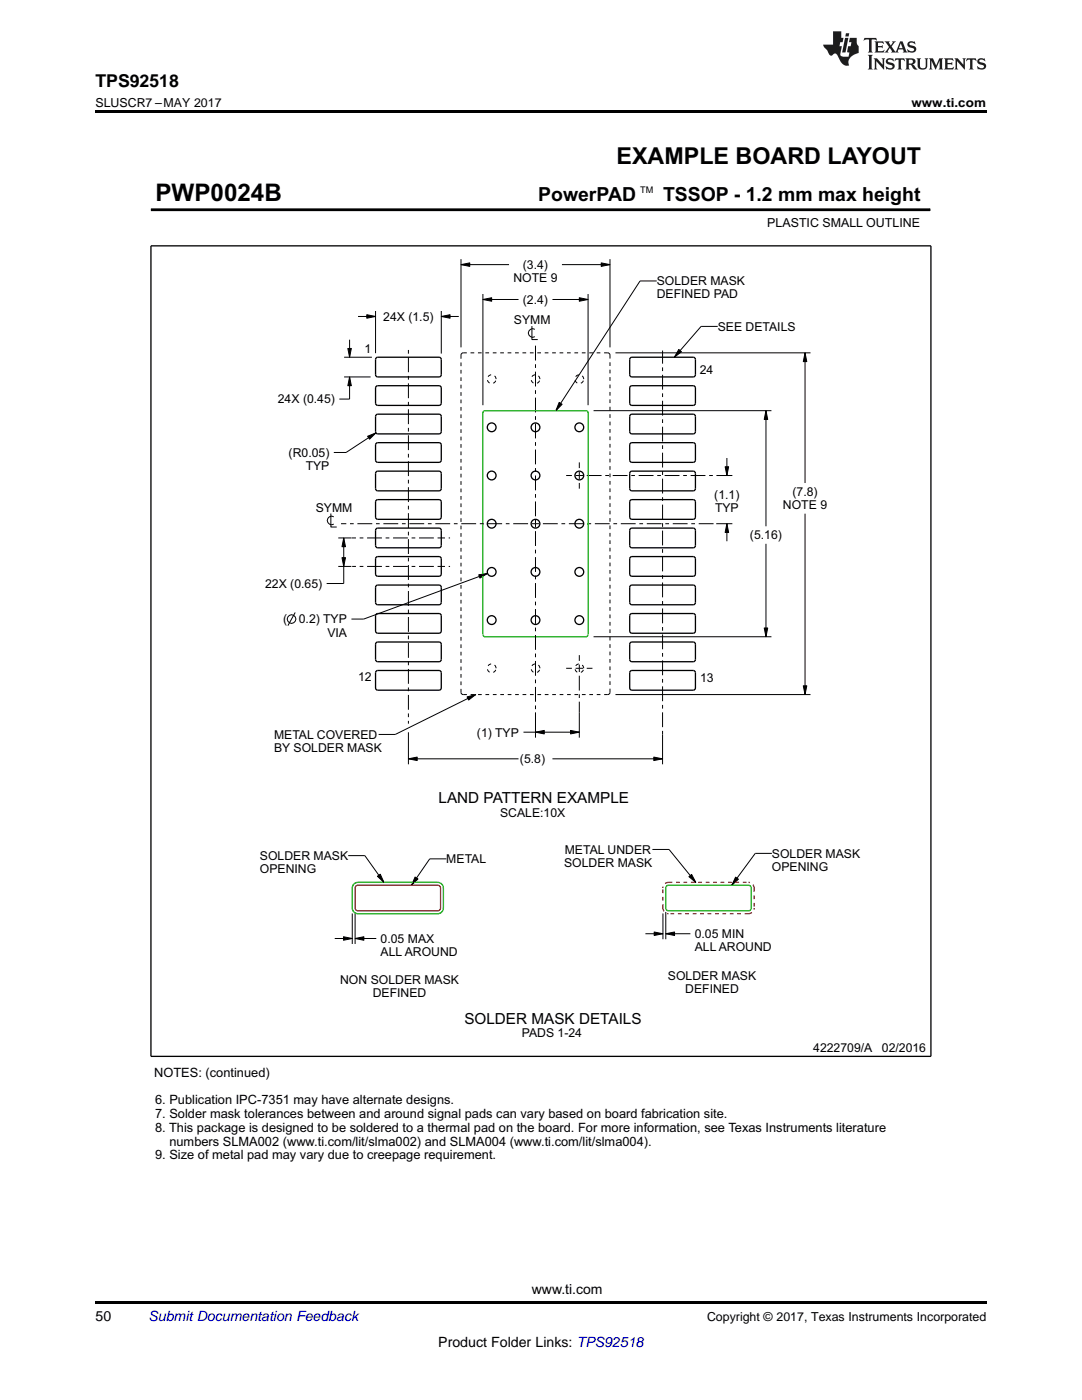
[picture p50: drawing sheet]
<svg xmlns="http://www.w3.org/2000/svg" width="216mm" height="279mm" viewBox="0 0 216 279" stroke-linecap="round" stroke-linejoin="round" font-family="sans-serif">
<defs><g id="words">
<text font-size="4.8" x="31" y="40.1">PWP0024B</text>
<text font-size="4.6" x="123" y="32.7">EXAMPLE BOARD LAYOUT</text>
<g font-size="3.9">
<text x="107.4" y="40.1">PowerPAD</text>
<text x="132.3" y="40.1">TSSOP - 1.2 mm max height</text>
</g>
<text font-size="3.5" x="19" y="17.3">TPS92518</text>
<g font-size="3.1">
<text x="87.5" y="160.2">LAND PATTERN EXAMPLE</text>
<text x="92.7" y="204.3">SOLDER MASK DETAILS</text>
</g>
<g font-size="2.8">
<text x="19" y="263.6">50</text>
<text x="106.1" y="258.2">www.ti.com</text>
<text x="87.5" y="268.9">Product Folder Links: TPS92518</text>
</g>
<text font-size="2.8" fill="#0000c8" x="29.6" y="263.6">Submit Documentation Feedback</text>
<g font-size="2.6">
<text x="30.8" y="214.9">NOTES: (continued)</text>
<text x="31" y="220.4">6. Publication IPC-7351 may have alternate designs.</text>
<text x="31" y="223.1">7. Solder mask tolerances between and around signal pads can vary based on board fabrication site.</text>
<text x="31" y="225.9">8. This package is designed to be soldered to a thermal pad on the board. For more information, see Texas Instruments literature</text>
<text x="31" y="231.4">9. Size of metal pad may vary due to creepage requirement.</text>
<text x="33.8" y="228.6">numbers SLMA002 (www.ti.com/lit/slma002) and SLMA004 (www.ti.com/lit/slma004).</text>
</g>
<g font-size="2.5">
<text x="19" y="21.4">SLUSCR7 –MAY 2017</text>
<text x="181.9" y="21.4">www.ti.com</text>
<text x="153.1" y="45.4">PLASTIC SMALL OUTLINE</text>
<text x="141.1" y="263.6">Copyright © 2017, Texas Instruments Incorporated</text>
</g>
<g font-size="2.4">
<text x="104.3" y="53.7">(3.4)</text>
<text x="102.4" y="56.3">NOTE 9</text>
<text x="131" y="56.9">SOLDER MASK</text>
<text x="131" y="59.6">DEFINED PAD</text>
<text x="76.5" y="64">24X (1.5)</text>
<text x="102.6" y="64.7">SYMM</text>
<text x="104.3" y="60.6">(2.4)</text>
<text x="72.8" y="70.4">1</text>
<text x="143.2" y="66">SEE DETAILS</text>
<text x="139.6" y="74.6">24</text>
<text x="55.4" y="80.5">24X (0.45)</text>
<text x="57.6" y="91.2">(R0.05)</text>
<text x="61" y="93.8">TYP</text>
<text x="142.5" y="99.6">(1.1)</text>
<text x="156.2" y="101.6">NOTE 9</text>
<text x="158.1" y="99">(7.8)</text>
<text x="63" y="102.1">SYMM</text>
<text x="142.7" y="102.2">TYP</text>
<text x="149.7" y="107.7">(5.16)</text>
<text x="52.9" y="117.3">22X (0.65)</text>
<text x="56.5" y="124.4">(</text>
<text x="59.6" y="124.4">0.2) TYP</text>
<text x="65.3" y="127">VIA</text>
<text x="71.5" y="136">12</text>
<text x="139.7" y="136.1">13</text>
<text x="54.7" y="147.4">METAL COVERED</text>
<text x="95.2" y="147">(1) TYP</text>
<text x="54.7" y="150.1">BY SOLDER MASK</text>
<text x="103.8" y="152.3">(5.8)</text>
<text x="99.8" y="163">SCALE:10X</text>
<text x="51.9" y="171.6">SOLDER MASK</text>
<text x="89.1" y="172.3">METAL</text>
<text x="112.6" y="173">SOLDER MASK</text>
<text x="112.7" y="170.4">METAL UNDER</text>
<text x="154" y="171.2">SOLDER MASK</text>
<text x="154" y="173.8">OPENING</text>
<text x="51.9" y="174.3">OPENING</text>
<text x="76" y="188.2">0.05 MAX</text>
<text x="76" y="190.8">ALL AROUND</text>
<text x="138.6" y="187.2">0.05 MIN</text>
<text x="138.6" y="189.8">ALL AROUND</text>
<text x="67.9" y="196.4">NON SOLDER MASK</text>
<text x="133.3" y="195.5">SOLDER MASK</text>
<text x="74.4" y="199">DEFINED</text>
<text x="136.7" y="198.1">DEFINED</text>
<text x="104.1" y="207">PADS 1-24</text>
<text x="162.3" y="209.9">4222709/A</text>
<text x="176" y="209.9">02/2016</text>
</g>
<text font-size="1.8" x="127.7" y="38.6">TM</text>
</g></defs>
<g fill="#000">
<path d="M19 22h177.8v.5h-177.8zM92 52.8l1.7-.3v.7zM96.4 59.8l1.7-.4v.7zM115.6 59.4l1.7 .4-1.7 .3zM120 52.5l1.7 .3-1.7 .4zM69.8 75.2l.3 1.8h-.7zM69.4 69.5h.7l-.3 1.8zM73.2 62.8l1.7 .4-1.7 .3zM88.1 63.2l1.7-.4v.7zM135.4 69.7l.6 .5-1.4 1.1zM160.6 70.4l.4 1.8h-.7zM73.4 87.1l1.6-.7-1.3 1.2z"/>
<path d="M111.6 80.3l.6 .4-1.3 1.3zM144.7 93.2h.7l-.4 1.7zM152.8 82l.4 1.7h-.7zM68.6 107.4l.3 1.7h-.7zM68.2 111.3h.7l-.3 1.7zM95.5 114.7l1.8-.3-1.5 1zM145 104.5l.4 1.8h-.7zM93.2 139.1l1.7-.5-1.4 1.1zM152.5 125.3h.7l-.4 1.8zM160.3 136.9h.7l-.4 1.7zM81.5 151.4l1.7-.3v.7zM106.9 146.1l1.7-.3v.7z"/>
<path d="M113.8 145.8l1.8 .3-1.8 .4zM130.5 151.1l1.7 .3-1.7 .4zM75.3 174.9l.6-.4 .7 1.6zM82.8 175l.6 .4-1.3 1.3zM137.5 175l.5-.5 .8 1.6zM146.8 175l.5 .5-1.3 1.2zM68.5 186.9l1.8 .4-1.8 .3zM70.9 187.3l1.7-.4v.7zM130.5 186l1.8 .3-1.8 .4zM132.8 186.3l1.8-.3v.7zM19 259.7h177.8v.5h-177.8z"/>
</g>
<g fill="none" stroke="#000" stroke-width=".2">
<path d="M30.1 41.9h155.5M92 52.8l1.7-.3v.7zM92 51.7v17.6M92 52.8h9.6M96.4 59.8l1.7-.4v.7zM96.4 58.7v22.2M96.4 59.8h7.1M110.2 59.8h7.1M112.1 52.8h9.6M115.6 59.4l1.7 .4-1.7 .3zM117.3 58.7v22.2M120 52.5l1.7 .3-1.7 .4z"/>
<path d="M121.7 51.7v17.6M131 56.1h-3.3l-16.8 25.9M185.6 41.6v.5M68.7 75.2h5.2M68.7 71.3h5.5M69.4 69.5h.7l-.3 1.8zM69.8 75.2l.3 1.8h-.7zM69.8 67.8v3.5M69.8 75.2v4.4h-2.1M71.4 63.2h3.5M73.2 62.8l1.7 .4-1.7 .3zM74.9 62.1v8.4"/>
<path d="M88.1 63.2l1.7-.4v.7zM88.1 62.1v8.5M88.1 63.2h3.4M106.1 65.1v2.7h1.2M106.7 65.7a.86 .86 0 0 0-1.3 .8 .86 .86 0 0 0 1.3 .7M122.8 70.4h38.9M135.4 69.7l.6 .5-1.4 1.1zM143.2 65.1h-3.3l-5.3 6.2M160.6 70.4l.4 1.8h-.7zM160.6 70.4v26M73.4 87.1l1.6-.7-1.3 1.2zM75 86.4l-5.9 3.9h-2.5"/>
<path d="M111.6 80.3l.6 .4-1.3 1.3zM118.4 82h35.5M143 94.9h3.1M144.7 93.2h.7l-.4 1.7zM145 91.4v3.5M152.8 82l.4 1.7h-.7zM152.8 82v23M66 102.5v2.7h1.2M66.6 103.1a.86 .86 0 0 0-1.3 .8 .86 .86 0 0 0 1.3 .7M67.5 113h2.6M67.5 107.4h2.5M68.2 111.3h.7l-.3 1.7z"/>
<path d="M68.6 107.4l.3 1.7h-.7zM68.6 107.4v9.1h-3.4M95.5 114.7l1.8-.3-1.5 1zM97.3 114.4l-24.7 9.1h-2.5M142.9 104.5h3.2M145 104.5l.4 1.8h-.7zM145 104.5v3.5M152.8 108.5v18.6M160.6 102.5v36.1M58.9 122.2l-1.5 2.7M93.2 139.1l1.7-.5-1.4 1.1zM94.9 138.6l-16 8h-3.3"/>
<path d="M118.4 127.1h35.5M122.8 138.6h38.9M152.5 125.3h.7l-.4 1.8zM160.3 136.9h.7l-.4 1.7zM81.5 151.4l1.7-.3v.7zM81.5 151.4h22M81.5 146.1v6.4M104.5 146.1h11.1M106.9 146.1l1.7-.3v.7zM106.9 142.2v5M110.2 151.4h22M113.8 145.8l1.8 .3-1.8 .4z"/>
<path d="M115.6 142.3v4.9M130.5 151.1l1.7 .3-1.7 .4zM132.2 146.6v5.9M69.5 170.8h3.3l3.8 5.3M75.3 174.9l.6-.4 .7 1.6zM82.8 175l.6 .4-1.3 1.3zM89.1 171.4h-3.4l-3.6 5.3M130.2 169.5h3.3l5.3 6.6M137.5 175l.5-.5 .8 1.6zM146.8 175l.5 .5-1.3 1.2zM154 170.3h-3.3l-4.7 6.4M66.8 187.3h3.5"/>
<path d="M68.5 186.9l1.8 .4-1.8 .3zM70.3 182.3v6.1M70.9 187.3l1.7-.4v.7zM70.9 182.3v6.1M70.9 187.3h4.2M128.8 186.3h3.5M130.5 186l1.8 .3-1.8 .4zM132.3 182.3v5.1M132.8 186.3l1.8-.3v.7zM132.8 182v5.4M132.8 186.3h5"/>
<circle cx="58.2" cy="123.5" r=".86"/>
</g>
<g fill="none" stroke="#000" stroke-width=".26">
<path d="M30.1 49.1h155.7v161.7h-155.7zM75.2 71.4h12.6l.3 .3-.1 3.3-.4 .2h-12.4l-.3-.4v-3.1zM75.2 77h12.6l.3 .4-.1 3.3-.4 .2h-12.4l-.3-.4v-3.1zM125.9 77h12.6l.3 .4-.1 3.3-.4 .2h-12.4l-.3-.4v-3.1zM125.9 71.4h12.6l.3 .3-.1 3.3-.4 .2h-12.4l-.3-.4v-3.1zM75.2 99.8h12.6l.3 .3-.1 3.3-.4 .2h-12.4l-.3-.4v-3.1zM75.2 94.1h12.6l.3 .4-.1 3.2-.4 .3-12.4-.1-.3-.4v-3zM75.2 82.7h12.6l.3 .4-.1 3.3-.4 .2-12.4-.1-.3-.3v-3.1zM75.2 88.4h12.6l.3 .4-.1 3.3-.4 .2-12.4-.1-.3-.4v-3zM125.7 88.6l.4-.3h12.2l.4 .3 .1 .2v3l-.3 .4-.2 .1h-12.2l-.4-.2-.1-.3zM125.9 99.8h12.6l.3 .3-.1 3.3-.4 .2h-12.4l-.3-.4v-3.1zM125.9 94.1h12.6l.3 .4-.1 3.2-.4 .3-12.4-.1-.3-.4v-3z"/>
<path d="M125.9 82.7h12.6l.3 .4-.1 3.3-.4 .2-12.4-.1-.3-.3v-3.1zM75.2 116.8h12.6l.3 .4-.1 3.3-.4 .2-12.4-.1-.3-.3v-3.1zM75.2 111.1h12.6l.3 .4-.1 3.3-.4 .2h-12.4l-.3-.4v-3.1zM75.2 105.5h12.6l.3 .3-.1 3.3-.4 .2h-12.4l-.3-.4v-3.1zM125.9 116.8h12.6l.3 .4-.1 3.3-.4 .2-12.4-.1-.3-.3v-3.1zM125.9 111.1h12.6l.3 .4-.1 3.3-.4 .2h-12.4l-.3-.4v-3.1zM125.9 105.5h12.6l.3 .3-.1 3.3-.4 .2h-12.4l-.3-.4v-3.1zM75.2 133.9h12.6l.3 .3-.1 3.3-.4 .2h-12.4l-.3-.4v-3.1zM75.2 128.2h12.6l.3 .4-.1 3.2-.4 .3-12.4-.1-.3-.4v-3zM75.2 122.5h12.6l.3 .4-.1 3.3-.4 .2-12.4-.1-.3-.4v-3zM125.9 133.9h12.6l.3 .3-.1 3.3-.4 .2h-12.4l-.3-.4v-3.1zM125.9 128.2h12.6l.3 .4-.1 3.2-.4 .3-12.4-.1-.3-.4v-3z"/>
<path d="M125.9 122.5h12.6l.3 .4-.1 3.3-.4 .2-12.4-.1-.3-.4v-3z"/>
<circle cx="98.1" cy="85.3" r=".87"/>
<circle cx="98.1" cy="94.9" r=".87"/>
<circle cx="106.9" cy="85.3" r=".87"/>
<circle cx="106.9" cy="94.9" r=".87"/>
<circle cx="115.6" cy="85.3" r=".87"/>
<circle cx="115.6" cy="94.9" r=".87"/>
<circle cx="98.1" cy="104.5" r=".87"/>
<circle cx="98.1" cy="114.1" r=".87"/>
<circle cx="106.9" cy="104.5" r=".87"/>
<circle cx="106.9" cy="114.1" r=".87"/>
<circle cx="115.6" cy="104.5" r=".87"/>
<circle cx="115.6" cy="114.1" r=".87"/>
<circle cx="98.1" cy="123.8" r=".87"/>
<circle cx="106.9" cy="123.8" r=".87"/>
<circle cx="115.6" cy="123.8" r=".87"/>
</g>
<path d="M30.1 41.9h155.5" fill="none" stroke="#000" stroke-width=".55"/>
<g fill="none" stroke="#000" stroke-width=".2" stroke-dasharray=".7 .7" stroke-linecap="butt">
<path d="M92 70.9v67.3M92.4 70.4l-.2 .1-.2 .4M121.3 70.4h-28.9M121.7 70.9v-.3l-.4-.2M92 138.2v.2l.4 .2M92.4 138.6h28.9M121.3 138.6h.2l.2-.4M121.7 138.2v-67.3"/>
<circle cx="98.1" cy="75.7" r=".87"/>
<circle cx="106.9" cy="75.7" r=".87"/>
<circle cx="115.6" cy="75.7" r=".87"/>
<circle cx="98.1" cy="133.4" r=".87"/>
<circle cx="106.9" cy="133.4" r=".87"/>
<circle cx="115.6" cy="133.4" r=".87"/>
</g>
<g fill="none" stroke="#000" stroke-width=".2" stroke-dasharray=".7 .7 3 .7" stroke-linecap="butt">
<path d="M81.5 69.8v74.6M115.6 94.9v2.6M115.6 94.9v-2.6M115.6 94.9h-2.6M115.6 94.9h27.3M88.1 113h-17.8M88.1 113h1.7M88.1 107.4h-18M88.1 107.4h1.7M106.9 104.5v37.6M106.9 104.5v-36.2M106.9 104.5h-38.8"/>
<path d="M106.9 104.5h36M115.6 133.4h-2.6M115.6 133.4h2.6M115.6 133.4v8.8M115.6 133.4v-2.7M132.2 146.6v-76.6"/>
</g>
<path d="M96.6 82h20.3l.4 .2v44.4l-.2 .4-20.3 .1-.4-.2v-44.5zM70.8 176.3l.6-.2h15.9a1.14 1.14 0 0 1 1.2 1.1v4a1.14 1.14 0 0 1-1.2 1.1h-15.9a1.14 1.14 0 0 1-1.1-1.1v-4v-.3zM133.1 176.7h16.5l.3 .5-.1 4.3-.5 .3-16.2-.1-.3-.5v-4z" fill="none" stroke="#00a600" stroke-width=".26"/>
<path d="M71.1 176.7h16.5l.3 .5-.1 4.3-.5 .3-16.2-.1-.2-.5v-4z" fill="none" stroke="#f00" stroke-width=".26"/>
<path d="M133.4 176.1h15.9M133.4 176.1a1.14 1.14 0 0 0-1.1 1.1M150.5 177.2v4M150.5 177.2a1.14 1.14 0 0 0-1.2-1.1M132.3 181.2v-4M132.3 181.2a1.14 1.14 0 0 0 1.1 1.1M149.3 182.3h-15.9M149.3 182.3a1.14 1.14 0 0 0 1.2-1.1" fill="none" stroke="#f00" stroke-width=".26" stroke-dasharray=".7 .7" stroke-linecap="butt"/>
<g fill="#231f20">
<path d="M172.5 7.6l-.1 .5 .4-.2h.6v.1v2.1l-.2 .4h.9l-.2-.4v-2.1l.1-.1h.5l.5 .2-.2-.5zM174.5 8.3l.2 .3v1.5l-.2 .4h1.8l.2-.6a1.04 1.04 0 0 1-1.3 .2v-.7h.6l.3 .2v-.6l-.3 .2h-.6v-.6l.8-.1 .4 .3-.2-.5zM176.5 8.3l.9 1.1-.9 1.1h.8l-.2-.2 .4-.7 .5 .7-.2 .2h1.5l-.2-.2 .2-.4h.9l.1 .4-.2 .2h1l-.3-.3-.7-1.9h-.5l-.9 2-.8-1 .9-1h-.8l.1 .3-.4 .5-.3-.6 .1-.2zM179.7 8.6l.4 1h-.7zM181.3 8.4a.63 .63 0 0 0-.2 .7 .63 .63 0 0 0 .6 .4l.6 .2 .1 .2a.75 .75 0 0 1-.7 .4 .75 .75 0 0 1-.6-.5l.1 .7 .1-.1a1.11 1.11 0 0 0 1.5-.6 1.13 1.13 0 0 0-1.2-.8l-.1-.4a1.04 1.04 0 0 1 1.2 .2l-.2-.5-.2 .1-.4-.2zM173.2 10.9l.2 .4v2.2l-.2 .4h1l-.3-.4v-2.2l.3-.4zM174.3 11.6l.3 .4v1.5l-.3 .4h.8l-.2-.4v-1.3l1.5 1.7v-1.9l.2-.4h-.7l.2 .4v.9l-1.1-1.3zM177 11.8a.62 .62 0 0 0-.2 .7 .62 .62 0 0 0 .6 .4l.6 .1 .1 .3a.76 .76 0 0 1-.7 .3 .76 .76 0 0 1-.7-.4l.2 .7 .1-.1a1.11 1.11 0 0 0 1.5-.6 1.13 1.13 0 0 0-1.2-.8l-.1-.4a1.04 1.04 0 0 1 1.2 .2l-.2-.6-.2 .1-.5-.1zM178.7 11.6l-.2 .6a.61 .61 0 0 1 .8-.3v1.6l-.2 .4h.9l-.2-.4v-1.6a.63 .63 0 0 1 .7 .3l-.1-.6zM180.6 11.6l.3 .4v1.5l-.3 .4h1l-.2-.2-.1-.8 .6 .2a.76 .76 0 0 0 1.2 .7l-1-1a.58 .58 0 0 0 .6-.5 .58 .58 0 0 0-.5-.6zM181.4 11.9h.1a.45 .45 0 0 1 .5 .1 .45 .45 0 0 1 .1 .5l-.8 .2zM182.9 11.6l.2 .2a2.17 2.17 0 0 0 .3 1.9 .99 .99 0 0 0 1.6-.6v-1.1l.2-.4h-.7l.2 .2a1.92 1.92 0 0 1-.2 1.8 .6 .6 0 0 1-.9-.5v-1.1l.2-.4zM185.4 11.6l.2 .4v1.5l-.2 .4h.7l-.2-.4v-1.4l.8 1.8 .8-1.8v1.4l-.2 .4h.9l-.2-.4v-1.5l.2-.4h-.8l-.6 1.5-.6-1.5zM188.4 11.6l.2 .4v1.5l-.2 .4h1.8l.1-.6a1.04 1.04 0 0 1-1.2 .1v-.6h.5l.4 .2v-.6l-.4 .2h-.5v-.7h.8l.3 .3-.1-.6zM190.5 11.6l.2 .4v1.5l-.2 .4h.7l-.2-.4v-1.3l1.5 1.7v-1.9l.2-.4h-.7l.2 .4v.9l-1.1-1.3zM192.9 11.6l-.1 .6a.61 .61 0 0 1 .7-.3l.1 1.6-.3 .4h1l-.3-.4 .1-1.6a.63 .63 0 0 1 .7 .3l-.1-.6zM195.2 11.8a.62 .62 0 0 0-.2 .7 .62 .62 0 0 0 .6 .4l.6 .1 .1 .3a.76 .76 0 0 1-.7 .3 .76 .76 0 0 1-.6-.4l.1 .7 .1-.1a1.11 1.11 0 0 0 1.6-.6 1.13 1.13 0 0 0-1.3-.8l-.1-.4a1.04 1.04 0 0 1 1.2 .2l-.1-.6-.2 .1-.5-.1z"/>
<path d="M166.2 6.3v2.6h-1.9v.4l.8 .9a.91 .91 0 0 0 1 .8 .56 .56 0 0 1 .5-.3 .56 .56 0 0 1 .5 .3l.4 .8a1.53 1.53 0 0 0 1.9 1.2 1.54 1.54 0 0 1 1-2.1l.9-.3v-1.4a1.52 1.52 0 0 1-.4-1.6h-1.3l-.2 .8h.5l-.2 .8h-.5l-.1 1v.2l.4 .1-.2 .8a1.93 1.93 0 0 1-1.6-.3l.3-1.8h-.5l.2-.8h.4l.2-.8h-.4v-1.3zM168.6 7.6l-.6 2.9h.7l.6-2.9zM168.8 6.6l-.1 .7h.6l.2-.7z"/>
</g>
<use href="#words"/>
</svg>
